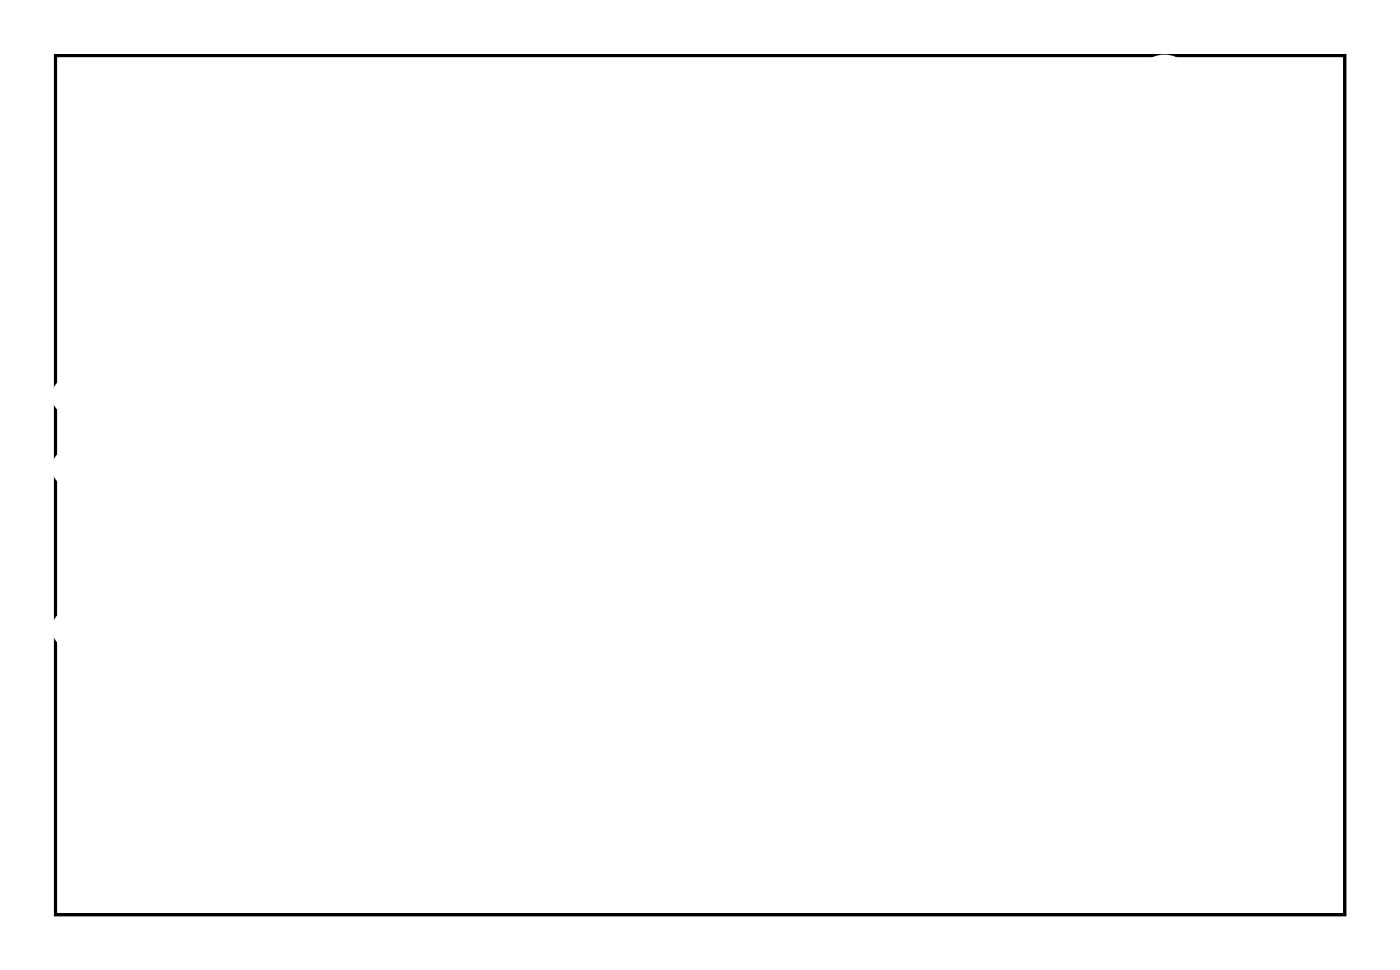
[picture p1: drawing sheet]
<svg xmlns="http://www.w3.org/2000/svg" width="92mm" height="63mm" viewBox="0 0 92 63" stroke-linecap="round" stroke-linejoin="round" font-family="sans-serif">
<path d="M3.6 3.6h84.5v56.3h-84.5z" fill="none" stroke="#000" stroke-width=".2"/>
<path d="M3.6 3.6h84.5v56.3h-84.5zM3.6 3.6v56.3h84.5v-56.3z" fill="#000"/>
<circle cx="83.4" cy="40.8" r=".74" fill="#fff"/>
<circle cx="83.4" cy="40.8" r=".74" fill="none" stroke="#fff" stroke-width=".76" stroke-linecap="butt"/>
<circle cx="80.9" cy="40.8" r=".74" fill="#fff"/>
<circle cx="80.9" cy="40.8" r=".74" fill="none" stroke="#fff" stroke-width=".76" stroke-linecap="butt"/>
<circle cx="78.3" cy="40.8" r=".74" fill="#fff"/>
<circle cx="78.3" cy="40.8" r=".74" fill="none" stroke="#fff" stroke-width=".76" stroke-linecap="butt"/>
<circle cx="75.8" cy="40.8" r=".74" fill="#fff"/>
<circle cx="75.8" cy="40.8" r=".74" fill="none" stroke="#fff" stroke-width=".76" stroke-linecap="butt"/>
<circle cx="75.8" cy="20.5" r=".74" fill="#fff"/>
<circle cx="75.8" cy="20.5" r=".74" fill="none" stroke="#fff" stroke-width=".68" stroke-linecap="butt"/>
<circle cx="75.8" cy="23" r=".74" fill="#fff"/>
<circle cx="75.8" cy="23" r=".74" fill="none" stroke="#fff" stroke-width=".68" stroke-linecap="butt"/>
<circle cx="75.8" cy="25.5" r=".74" fill="#fff"/>
<circle cx="75.8" cy="25.5" r=".74" fill="none" stroke="#fff" stroke-width=".68" stroke-linecap="butt"/>
<circle cx="83.3" cy="18.1" r="1.35" fill="#fff"/>
<circle cx="83.3" cy="18.1" r="1.35" fill="none" stroke="#fff" stroke-width=".71" stroke-linecap="butt"/>
<circle cx="83.3" cy="27.9" r="1.35" fill="#fff"/>
<circle cx="83.3" cy="27.9" r="1.35" fill="none" stroke="#fff" stroke-width=".71" stroke-linecap="butt"/>
<circle cx="73.2" cy="10.3" r="1.52" fill="#fff"/>
<circle cx="73.2" cy="10.3" r="1.52" fill="none" stroke="#fff" stroke-width=".76" stroke-linecap="butt"/>
<circle cx="79.3" cy="10.3" r="1.52" fill="#fff"/>
<circle cx="79.3" cy="10.3" r="1.52" fill="none" stroke="#fff" stroke-width=".76" stroke-linecap="butt"/>
<circle cx="76.3" cy="5.5" r="1.52" fill="#fff"/>
<circle cx="76.3" cy="5.5" r="1.52" fill="none" stroke="#fff" stroke-width=".76" stroke-linecap="butt"/>
<circle cx="17.4" cy="20.5" r=".66" fill="#fff"/>
<circle cx="17.4" cy="20.5" r=".66" fill="none" stroke="#fff" stroke-width=".56"/>
<path d="M16.7 19.8h1.3v1.3h-1.3z" fill="#fff"/>
<path d="M16.7 19.8h1.3v1.3h-1.3z" fill="none" stroke="#fff" stroke-width=".56"/>
<circle cx="17.4" cy="23" r=".66" fill="#fff"/>
<circle cx="17.4" cy="23" r=".66" fill="none" stroke="#fff" stroke-width=".56"/>
<circle cx="17.4" cy="25.5" r=".66" fill="#fff"/>
<circle cx="17.4" cy="25.5" r=".66" fill="none" stroke="#fff" stroke-width=".56"/>
<circle cx="17.4" cy="28.1" r=".66" fill="#fff"/>
<circle cx="17.4" cy="28.1" r=".66" fill="none" stroke="#fff" stroke-width=".56"/>
<circle cx="17.4" cy="30.6" r=".66" fill="#fff"/>
<circle cx="17.4" cy="30.6" r=".66" fill="none" stroke="#fff" stroke-width=".56"/>
<circle cx="17.4" cy="33.2" r=".66" fill="#fff"/>
<circle cx="17.4" cy="33.2" r=".66" fill="none" stroke="#fff" stroke-width=".56"/>
<circle cx="17.4" cy="35.7" r=".66" fill="#fff"/>
<circle cx="17.4" cy="35.7" r=".66" fill="none" stroke="#fff" stroke-width=".56"/>
<circle cx="17.4" cy="38.2" r=".66" fill="#fff"/>
<circle cx="17.4" cy="38.2" r=".66" fill="none" stroke="#fff" stroke-width=".56"/>
<circle cx="58" cy="53.5" r=".67" fill="#fff"/>
<circle cx="58" cy="53.5" r=".67" fill="none" stroke="#fff" stroke-width=".57"/>
<circle cx="60.5" cy="53.5" r=".67" fill="#fff"/>
<circle cx="60.5" cy="53.5" r=".67" fill="none" stroke="#fff" stroke-width=".57"/>
<circle cx="63.1" cy="53.5" r=".67" fill="#fff"/>
<circle cx="63.1" cy="53.5" r=".67" fill="none" stroke="#fff" stroke-width=".57"/>
<circle cx="65.6" cy="53.5" r=".67" fill="#fff"/>
<circle cx="65.6" cy="53.5" r=".67" fill="none" stroke="#fff" stroke-width=".57"/>
<circle cx="68.2" cy="53.5" r=".67" fill="#fff"/>
<circle cx="68.2" cy="53.5" r=".67" fill="none" stroke="#fff" stroke-width=".57"/>
<circle cx="46.3" cy="5.2" r=".67" fill="#fff"/>
<circle cx="46.3" cy="5.2" r=".67" fill="none" stroke="#fff" stroke-width=".57"/>
<circle cx="43.8" cy="5.2" r=".67" fill="#fff"/>
<circle cx="43.8" cy="5.2" r=".67" fill="none" stroke="#fff" stroke-width=".57"/>
<circle cx="41.2" cy="5.2" r=".67" fill="#fff"/>
<circle cx="41.2" cy="5.2" r=".67" fill="none" stroke="#fff" stroke-width=".57"/>
<circle cx="38.7" cy="5.2" r=".67" fill="#fff"/>
<circle cx="38.7" cy="5.2" r=".67" fill="none" stroke="#fff" stroke-width=".57"/>
<circle cx="36.2" cy="5.2" r=".67" fill="#fff"/>
<circle cx="36.2" cy="5.2" r=".67" fill="none" stroke="#fff" stroke-width=".57"/>
<circle cx="33.6" cy="5.2" r=".67" fill="#fff"/>
<circle cx="33.6" cy="5.2" r=".67" fill="none" stroke="#fff" stroke-width=".57"/>
<circle cx="31.1" cy="5.2" r=".67" fill="#fff"/>
<circle cx="31.1" cy="5.2" r=".67" fill="none" stroke="#fff" stroke-width=".57"/>
<circle cx="28.5" cy="5.2" r=".67" fill="#fff"/>
<circle cx="28.5" cy="5.2" r=".67" fill="none" stroke="#fff" stroke-width=".57"/>
<circle cx="26" cy="5.2" r=".67" fill="#fff"/>
<circle cx="26" cy="5.2" r=".67" fill="none" stroke="#fff" stroke-width=".57"/>
<circle cx="23.5" cy="5.2" r=".67" fill="#fff"/>
<circle cx="23.5" cy="5.2" r=".67" fill="none" stroke="#fff" stroke-width=".57"/>
<circle cx="68.2" cy="5.2" r=".67" fill="#fff"/>
<circle cx="68.2" cy="5.2" r=".67" fill="none" stroke="#fff" stroke-width=".57"/>
<circle cx="65.6" cy="5.2" r=".67" fill="#fff"/>
<circle cx="65.6" cy="5.2" r=".67" fill="none" stroke="#fff" stroke-width=".57"/>
<circle cx="63.1" cy="5.2" r=".67" fill="#fff"/>
<circle cx="63.1" cy="5.2" r=".67" fill="none" stroke="#fff" stroke-width=".57"/>
<circle cx="60.5" cy="5.2" r=".67" fill="#fff"/>
<circle cx="60.5" cy="5.2" r=".67" fill="none" stroke="#fff" stroke-width=".57"/>
<circle cx="58" cy="5.2" r=".67" fill="#fff"/>
<circle cx="58" cy="5.2" r=".67" fill="none" stroke="#fff" stroke-width=".57"/>
<circle cx="55.5" cy="5.2" r=".67" fill="#fff"/>
<circle cx="55.5" cy="5.2" r=".67" fill="none" stroke="#fff" stroke-width=".57"/>
<circle cx="52.9" cy="5.2" r=".67" fill="#fff"/>
<circle cx="52.9" cy="5.2" r=".67" fill="none" stroke="#fff" stroke-width=".57"/>
<circle cx="50.4" cy="5.2" r=".67" fill="#fff"/>
<circle cx="50.4" cy="5.2" r=".67" fill="none" stroke="#fff" stroke-width=".57"/>
<circle cx="35.1" cy="53.5" r=".67" fill="#fff"/>
<circle cx="35.1" cy="53.5" r=".67" fill="none" stroke="#fff" stroke-width=".57"/>
<circle cx="32.6" cy="53.5" r=".67" fill="#fff"/>
<circle cx="32.6" cy="53.5" r=".67" fill="none" stroke="#fff" stroke-width=".57"/>
<circle cx="37.7" cy="53.5" r=".67" fill="#fff"/>
<circle cx="37.7" cy="53.5" r=".67" fill="none" stroke="#fff" stroke-width=".57"/>
<circle cx="40.2" cy="53.5" r=".67" fill="#fff"/>
<circle cx="40.2" cy="53.5" r=".67" fill="none" stroke="#fff" stroke-width=".57"/>
<circle cx="42.8" cy="53.5" r=".67" fill="#fff"/>
<circle cx="42.8" cy="53.5" r=".67" fill="none" stroke="#fff" stroke-width=".57"/>
<circle cx="45.3" cy="53.5" r=".67" fill="#fff"/>
<circle cx="45.3" cy="53.5" r=".67" fill="none" stroke="#fff" stroke-width=".57"/>
<circle cx="47.8" cy="53.5" r=".67" fill="#fff"/>
<circle cx="47.8" cy="53.5" r=".67" fill="none" stroke="#fff" stroke-width=".57"/>
<circle cx="50.4" cy="53.5" r=".67" fill="#fff"/>
<circle cx="50.4" cy="53.5" r=".67" fill="none" stroke="#fff" stroke-width=".57"/>
<circle cx="55.5" cy="53.5" r=".67" fill="#fff"/>
<circle cx="55.5" cy="53.5" r=".67" fill="none" stroke="#fff" stroke-width=".57"/>
<circle cx="12.3" cy="28.5" r=".9" fill="#fff"/>
<circle cx="12.3" cy="28.5" r=".9" fill="none" stroke="#fff" stroke-width=".75" stroke-linecap="butt"/>
<circle cx="4.7" cy="41.2" r=".9" fill="#fff"/>
<circle cx="4.7" cy="41.2" r=".9" fill="none" stroke="#fff" stroke-width=".75" stroke-linecap="butt"/>
<circle cx="12.3" cy="41.2" r=".9" fill="#fff"/>
<circle cx="12.3" cy="41.2" r=".9" fill="none" stroke="#fff" stroke-width=".75" stroke-linecap="butt"/>
<circle cx="4.7" cy="25.9" r=".9" fill="#fff"/>
<circle cx="4.7" cy="25.9" r=".9" fill="none" stroke="#fff" stroke-width=".75" stroke-linecap="butt"/>
<circle cx="4.7" cy="30.6" r=".9" fill="#fff"/>
<circle cx="4.7" cy="30.6" r=".9" fill="none" stroke="#fff" stroke-width=".75" stroke-linecap="butt"/>
<path d="M11 11.8h1.5v1.6h-1.5z" fill="#fff"/>
<path d="M11 11.8h1.5v1.6h-1.5z" fill="none" stroke="#fff" stroke-width=".76" stroke-linecap="butt"/>
<circle cx="11.8" cy="12.6" r=".76" fill="#fff"/>
<circle cx="11.8" cy="12.6" r=".76" fill="none" stroke="#fff" stroke-width=".76" stroke-linecap="butt"/>
<circle cx="11.8" cy="7.5" r=".76" fill="#fff"/>
<circle cx="11.8" cy="7.5" r=".76" fill="none" stroke="#fff" stroke-width=".76" stroke-linecap="butt"/>
</svg>
